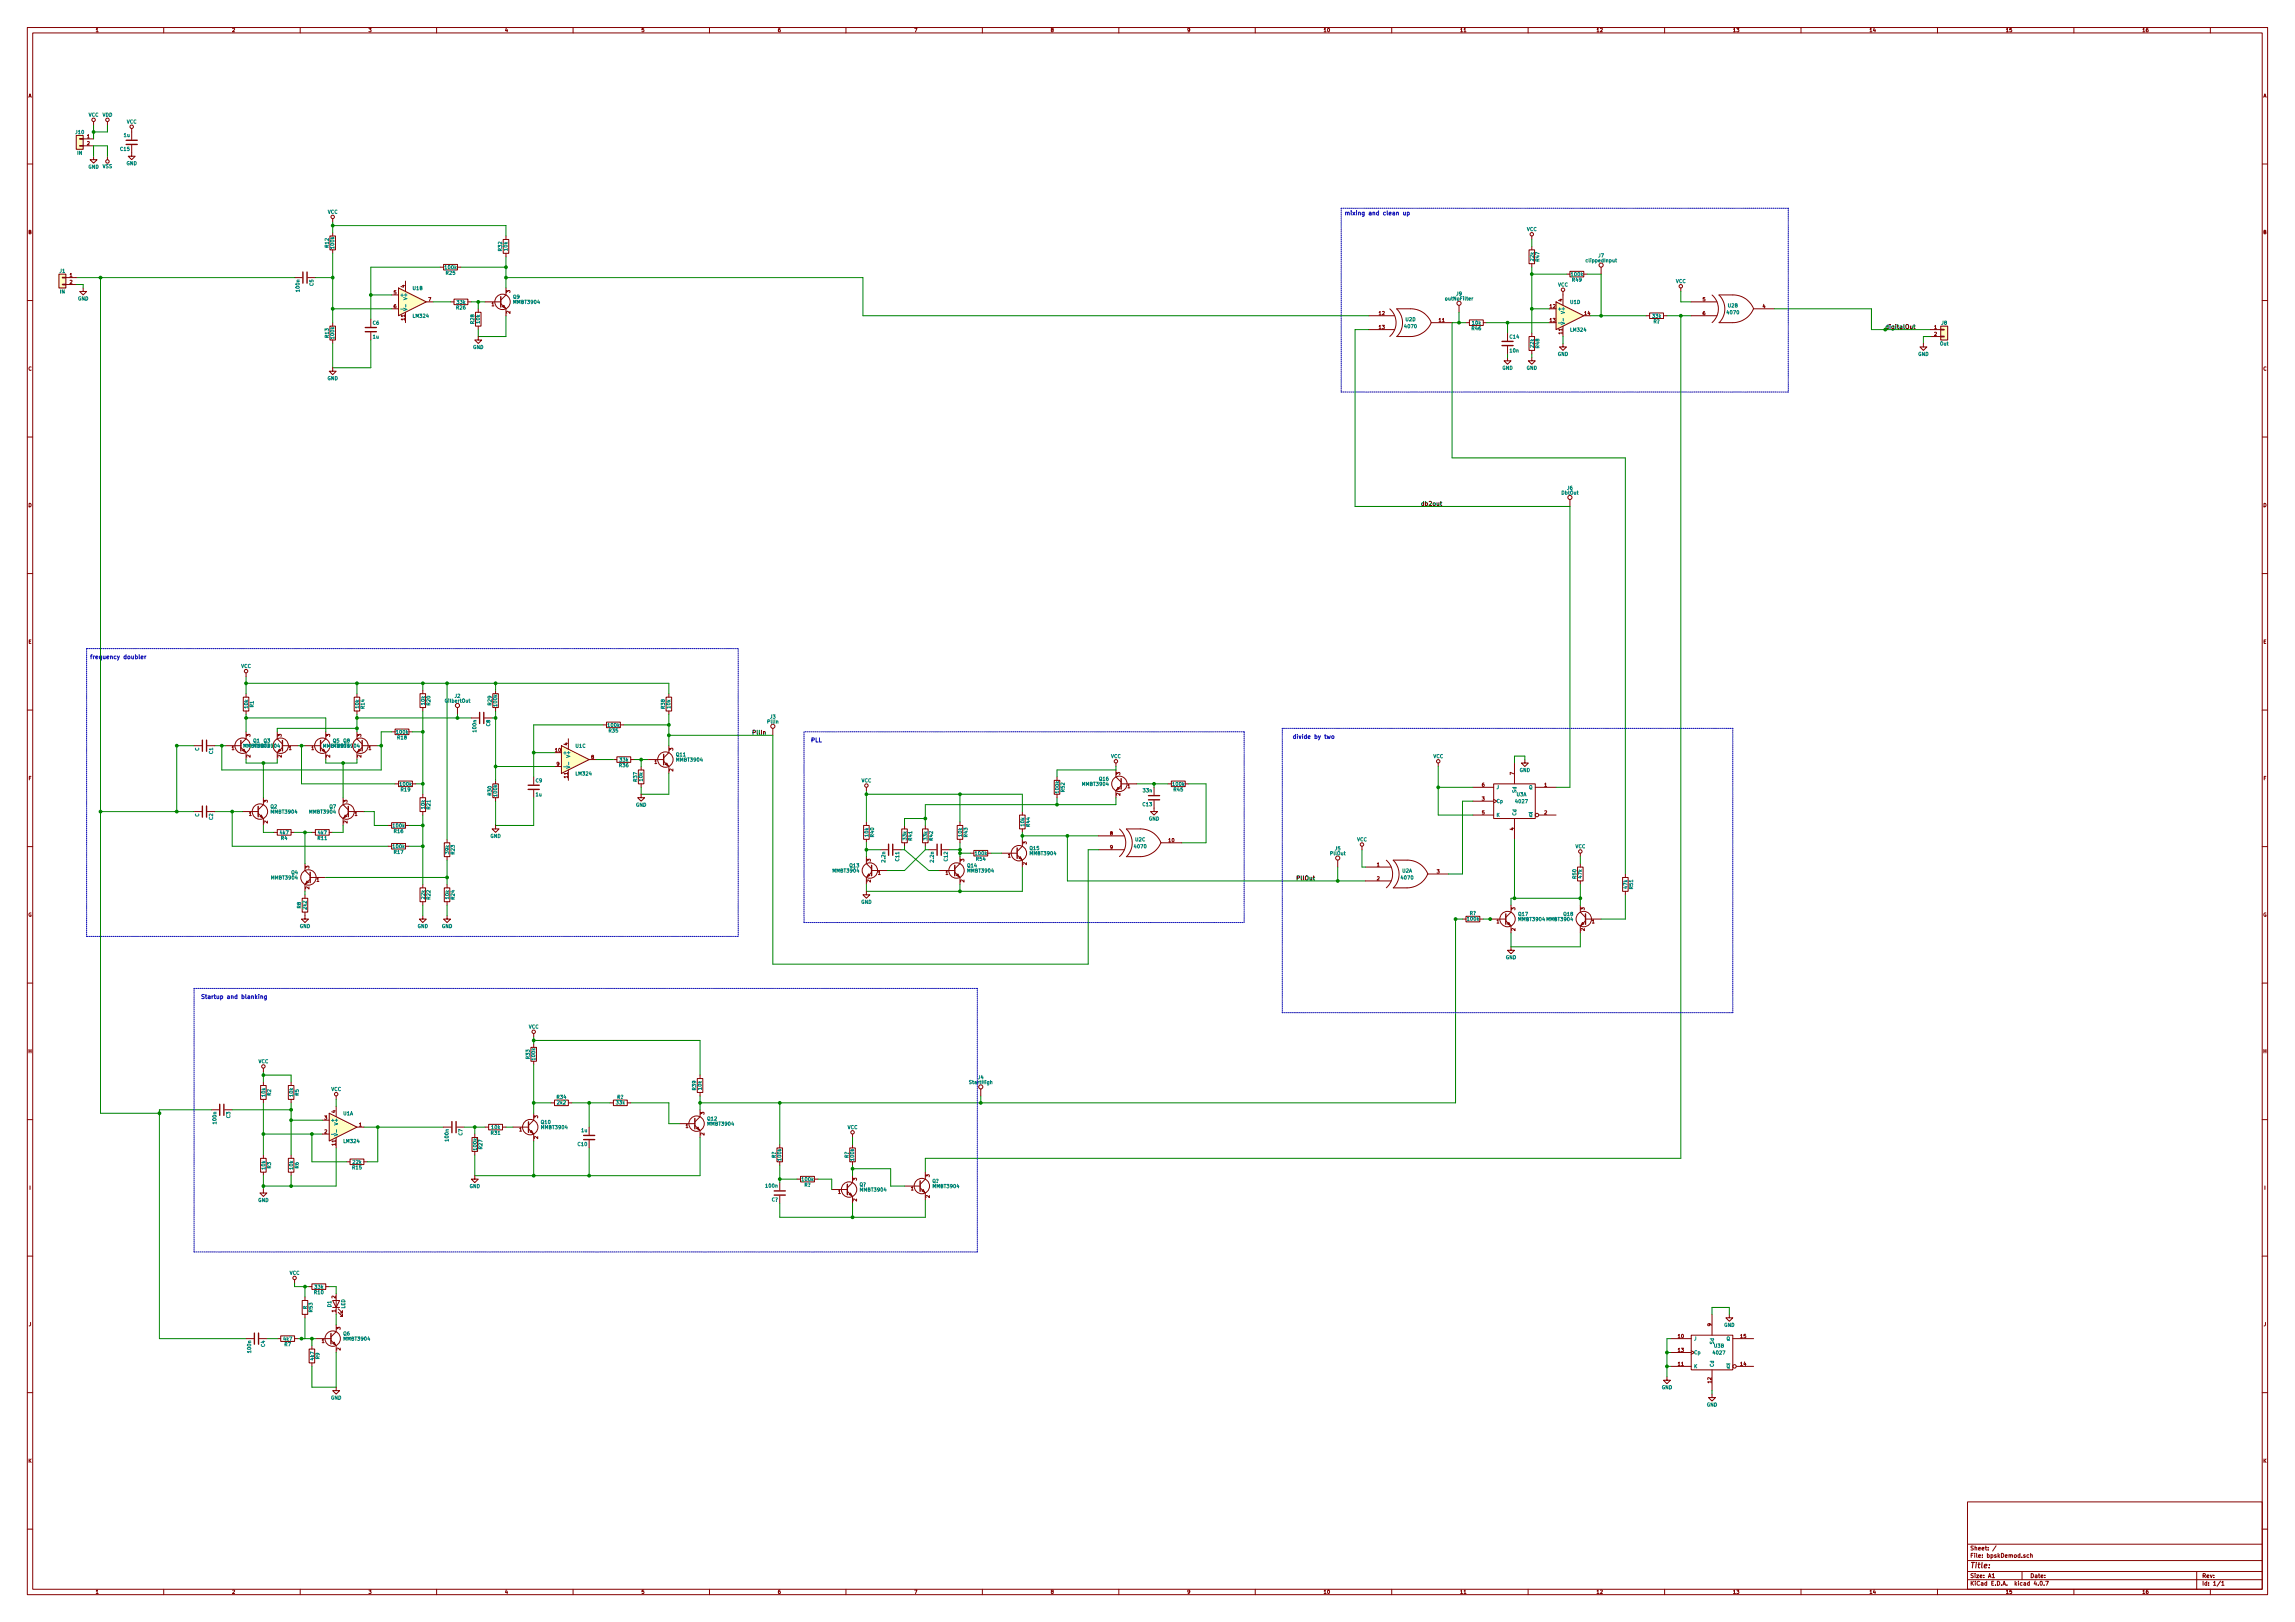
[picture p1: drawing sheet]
<svg xmlns="http://www.w3.org/2000/svg" width="841mm" height="594mm" viewBox="0 0 841 594" stroke-linecap="round" stroke-linejoin="round" font-family="sans-serif">
<defs><g id="words">
<text font-size="2.8" fill="#840000" x="722" y="574.4">Title:</text>
<g font-size="2.1" fill="#0000c2">
<text x="492.8" y="78.8">mixing and clean up</text>
<text x="33" y="241.4">frequency doubler</text>
<text x="297.2" y="271.9">PLL</text>
<text x="473.7" y="270.6">divide by two</text>
<text x="73.7" y="365.8">Startup and blanking</text>
</g>
<text font-size="2.1" fill="#008400" x="690.9" y="120.5">digitalOut</text>
<g font-size="2.1">
<text x="520.7" y="185.2">db2out</text>
<text x="275.6" y="269.1">PllIn</text>
<text x="475" y="322.4">PllOut</text>
</g>
<g font-size="2.1" fill="#840000">
<text x="722" y="567.8">Sheet: /</text>
<text x="722" y="570.5">File: bpskDemod.sch</text>
<text x="722" y="580.7">KiCad E.D.A. kicad 4.0.7</text>
<text x="722" y="577.9">Size: A1</text>
<text x="744" y="577.9">Date:</text>
<text x="807" y="577.9">Rev:</text>
<text x="807" y="580.7">Id: 1/1</text>
</g>
<g font-size="1.8" fill="#840000">
<text x="35" y="11.7">1</text>
<text x="85" y="11.7">2</text>
<text x="135" y="11.7">3</text>
<text x="185" y="11.7">4</text>
<text x="235" y="11.7">5</text>
<text x="285" y="11.7">6</text>
<text x="335" y="11.7">7</text>
<text x="385" y="11.7">8</text>
<text x="435" y="11.7">9</text>
<text x="485" y="11.7">10</text>
<text x="535" y="11.7">11</text>
<text x="585" y="11.7">12</text>
<text x="635" y="11.7">13</text>
<text x="685" y="11.7">14</text>
<text x="735" y="11.7">15</text>
<text x="785" y="11.7">16</text>
<text x="10.4" y="35.7">A</text>
<text x="829.4" y="35.7">A</text>
<text x="31.9" y="50.6">1</text>
<text x="31.9" y="53.2">2</text>
<text x="10.4" y="85.7">B</text>
<text x="829.4" y="85.7">B</text>
<text x="25.6" y="101.4">1</text>
<text x="25.6" y="104">2</text>
<text x="144.3" y="107.8">5</text>
<text x="148.3" y="105.3" transform="rotate(-90 148.3 105.3)">4</text>
<text x="186.9" y="107.2" transform="rotate(-90 186.9 107.2)">3</text>
<text x="144.3" y="112.8">6</text>
<text x="157" y="110.3">7</text>
<text x="180.2" y="112.1">1</text>
<text x="568" y="112.8">12</text>
<text x="572.5" y="110.4" transform="rotate(-90 572.5 110.4)">4</text>
<text x="624" y="110.3">5</text>
<text x="645.9" y="112.8">4</text>
<text x="148.3" y="117.2" transform="rotate(-90 148.3 117.2)">11</text>
<text x="186.9" y="114.9" transform="rotate(-90 186.9 114.9)">2</text>
<text x="505.4" y="115.4">12</text>
<text x="527.4" y="117.9">11</text>
<text x="568" y="117.9">13</text>
<text x="580.7" y="115.4">14</text>
<text x="624" y="115.4">6</text>
<text x="505.4" y="120.5">13</text>
<text x="572.5" y="122.3" transform="rotate(-90 572.5 122.3)">11</text>
<text x="708.8" y="120.5">1</text>
<text x="708.8" y="123">2</text>
<text x="10.4" y="135.7">C</text>
<text x="829.4" y="135.7">C</text>
<text x="10.4" y="185.7">D</text>
<text x="829.4" y="185.7">D</text>
<text x="10.4" y="235.7">E</text>
<text x="829.4" y="235.7">E</text>
<text x="91.7" y="269.8" transform="rotate(-90 91.7 269.8)">3</text>
<text x="103.1" y="269.8" transform="rotate(-90 103.1 269.8)">3</text>
<text x="120.9" y="269.8" transform="rotate(-90 120.9 269.8)">3</text>
<text x="132.3" y="269.8" transform="rotate(-90 132.3 269.8)">3</text>
<text x="84.9" y="274.6">1</text>
<text x="105.9" y="274.6">1</text>
<text x="114.1" y="274.6">1</text>
<text x="135.1" y="274.6">1</text>
<text x="203.5" y="275.4">10</text>
<text x="208" y="273" transform="rotate(-90 208 273)">4</text>
<text x="246.6" y="274.9" transform="rotate(-90 246.6 274.9)">3</text>
<text x="91.7" y="277.4" transform="rotate(-90 91.7 277.4)">2</text>
<text x="103.1" y="277.4" transform="rotate(-90 103.1 277.4)">2</text>
<text x="120.9" y="277.4" transform="rotate(-90 120.9 277.4)">2</text>
<text x="132.3" y="277.4" transform="rotate(-90 132.3 277.4)">2</text>
<text x="204" y="280.5">9</text>
<text x="216.7" y="277.9">8</text>
<text x="239.9" y="279.7">1</text>
<text x="10.5" y="285.7">F</text>
<text x="208" y="284.9" transform="rotate(-90 208 284.9)">11</text>
<text x="246.6" y="282.5" transform="rotate(-90 246.6 282.5)">2</text>
<text x="410.5" y="283.8" transform="rotate(-90 410.5 283.8)">3</text>
<text x="554.7" y="283.8" transform="rotate(-90 554.7 283.8)">7</text>
<text x="829.5" y="285.7">F</text>
<text x="98" y="293.9" transform="rotate(-90 98 293.9)">3</text>
<text x="127.3" y="293.9" transform="rotate(-90 127.3 293.9)">3</text>
<text x="410.5" y="291.4" transform="rotate(-90 410.5 291.4)">2</text>
<text x="413.2" y="288.6">1</text>
<text x="543.1" y="293.2">3</text>
<text x="543.1" y="288.1">6</text>
<text x="565.9" y="288.1">1</text>
<text x="91.3" y="298.8">1</text>
<text x="130" y="298.8">1</text>
<text x="543.1" y="298.3">5</text>
<text x="565.9" y="298.3">2</text>
<text x="98" y="301.5" transform="rotate(-90 98 301.5)">2</text>
<text x="127.3" y="301.5" transform="rotate(-90 127.3 301.5)">2</text>
<text x="406.8" y="305.9">8</text>
<text x="554.7" y="304.1" transform="rotate(-90 554.7 304.1)">4</text>
<text x="376.2" y="309.2" transform="rotate(-90 376.2 309.2)">3</text>
<text x="406.8" y="311">9</text>
<text x="428.3" y="308.4">10</text>
<text x="319" y="315.5" transform="rotate(-90 319 315.5)">3</text>
<text x="353.3" y="315.5" transform="rotate(-90 353.3 315.5)">3</text>
<text x="369.4" y="314">1</text>
<text x="376.2" y="316.8" transform="rotate(-90 376.2 316.8)">2</text>
<text x="504.6" y="317.3">1</text>
<text x="113.3" y="318.1" transform="rotate(-90 113.3 318.1)">3</text>
<text x="116" y="322.9">1</text>
<text x="319" y="323.1" transform="rotate(-90 319 323.1)">2</text>
<text x="321.8" y="320.4">1</text>
<text x="346.5" y="320.4">1</text>
<text x="353.3" y="323.1" transform="rotate(-90 353.3 323.1)">2</text>
<text x="504.6" y="322.4">2</text>
<text x="526.6" y="319.9">3</text>
<text x="113.3" y="325.7" transform="rotate(-90 113.3 325.7)">2</text>
<text x="10.3" y="335.7">G</text>
<text x="555.2" y="333.3" transform="rotate(-90 555.2 333.3)">3</text>
<text x="580.6" y="333.3" transform="rotate(-90 580.6 333.3)">3</text>
<text x="829.3" y="335.7">G</text>
<text x="548.5" y="338.1">1</text>
<text x="555.2" y="340.9" transform="rotate(-90 555.2 340.9)">2</text>
<text x="580.6" y="340.9" transform="rotate(-90 580.6 340.9)">2</text>
<text x="583.4" y="338.1">1</text>
<text x="10.4" y="385.7">H</text>
<text x="829.4" y="385.7">H</text>
<text x="122.9" y="407.6" transform="rotate(-90 122.9 407.6)">4</text>
<text x="118.9" y="410">3</text>
<text x="131.6" y="412.6">1</text>
<text x="197.1" y="409.5" transform="rotate(-90 197.1 409.5)">3</text>
<text x="251.3" y="413.1">1</text>
<text x="258.1" y="408.2" transform="rotate(-90 258.1 408.2)">3</text>
<text x="118.9" y="415.1">2</text>
<text x="122.9" y="419.5" transform="rotate(-90 122.9 419.5)">11</text>
<text x="190.3" y="414.3">1</text>
<text x="197.1" y="417.1" transform="rotate(-90 197.1 417.1)">2</text>
<text x="258.1" y="415.8" transform="rotate(-90 258.1 415.8)">2</text>
<text x="340.6" y="431.1" transform="rotate(-90 340.6 431.1)">3</text>
<text x="10.7" y="435.7">I</text>
<text x="307.2" y="437.2">1</text>
<text x="313.9" y="432.4" transform="rotate(-90 313.9 432.4)">3</text>
<text x="333.8" y="435.9">1</text>
<text x="829.7" y="435.7">I</text>
<text x="313.9" y="440" transform="rotate(-90 313.9 440)">2</text>
<text x="340.6" y="438.7" transform="rotate(-90 340.6 438.7)">2</text>
<text x="122.9" y="475.5" transform="rotate(-90 122.9 475.5)">2</text>
<text x="10.5" y="485.7">J</text>
<text x="122.9" y="480.6" transform="rotate(-90 122.9 480.6)">1</text>
<text x="627.1" y="485.7" transform="rotate(-90 627.1 485.7)">9</text>
<text x="829.5" y="485.7">J</text>
<text x="117.9" y="491.8">1</text>
<text x="124.7" y="487" transform="rotate(-90 124.7 487)">3</text>
<text x="615" y="490">10</text>
<text x="637.8" y="490">15</text>
<text x="124.7" y="494.6" transform="rotate(-90 124.7 494.6)">2</text>
<text x="615" y="495.1">13</text>
<text x="615" y="500.2">11</text>
<text x="637.8" y="500.2">14</text>
<text x="627.1" y="506.5" transform="rotate(-90 627.1 506.5)">12</text>
<text x="10.4" y="535.7">K</text>
<text x="829.4" y="535.7">K</text>
<text x="35" y="583.7">1</text>
<text x="85" y="583.7">2</text>
<text x="135" y="583.7">3</text>
<text x="185" y="583.7">4</text>
<text x="235" y="583.7">5</text>
<text x="285" y="583.7">6</text>
<text x="335" y="583.7">7</text>
<text x="385" y="583.7">8</text>
<text x="435" y="583.7">9</text>
<text x="485" y="583.7">10</text>
<text x="535" y="583.7">11</text>
<text x="585" y="583.7">12</text>
<text x="635" y="583.7">13</text>
<text x="685" y="583.7">14</text>
<text x="735" y="583.7">15</text>
<text x="785" y="583.7">16</text>
</g>
<g font-size="1.8" fill="#008484">
<text x="32.4" y="42.7">VCC</text>
<text x="37.5" y="42.7">VDD</text>
<text x="46.4" y="45.2">VCC</text>
<text x="27.7" y="49">J10</text>
<text x="45.4" y="50.1">1u</text>
<text x="28.3" y="56.7">IN</text>
<text x="44.1" y="55.2">C15</text>
<text x="32.3" y="61.7">GND</text>
<text x="37.6" y="61.6">VSS</text>
<text x="46.3" y="60.5">GND</text>
<text x="120.1" y="78.3">VCC</text>
<text x="559.5" y="84.6">VCC</text>
<text x="120.4" y="90.6" transform="rotate(-90 120.4 90.6)">R12</text>
<text x="122.5" y="90.9" transform="rotate(-90 122.5 90.9)">100k</text>
<text x="183.9" y="91.9" transform="rotate(-90 183.9 91.9)">R32</text>
<text x="186" y="91.7" transform="rotate(-90 186 91.7)">10k</text>
<text x="562.1" y="95.5" transform="rotate(-90 562.1 95.5)">22k</text>
<text x="564.1" y="95.7" transform="rotate(-90 564.1 95.7)">R47</text>
<text x="585.8" y="94.3">J7</text>
<text x="21.9" y="99.8">J1</text>
<text x="163.1" y="98.6">100k</text>
<text x="163.5" y="100.6">R25</text>
<text x="575.9" y="101.1">100k</text>
<text x="581.5" y="96">clippedInput</text>
<text x="22" y="107.5">IN</text>
<text x="109.8" y="106.7" transform="rotate(-90 109.8 106.7)">100n</text>
<text x="114.8" y="104.7" transform="rotate(-90 114.8 104.7)">C5</text>
<text x="151.3" y="106.2">U1B</text>
<text x="570.9" y="104.9">VCC</text>
<text x="576.2" y="103.1">R49</text>
<text x="614.1" y="103.7">VCC</text>
<text x="28.5" y="110">GND</text>
<text x="146.6" y="108.7">+</text>
<text x="149.2" y="109.5" transform="rotate(-90 149.2 109.5)">V+</text>
<text x="167.3" y="113.3">R26</text>
<text x="167.4" y="111.3">33k</text>
<text x="188.1" y="109.4">Q9</text>
<text x="188.3" y="111.3">MMBT3904</text>
<text x="530" y="110">outNoFilter</text>
<text x="533.7" y="108.2">J9</text>
<text x="570.7" y="113.7">+</text>
<text x="575.5" y="111.3">U1D</text>
<text x="633.2" y="112.5">U2B</text>
<text x="136.7" y="118.9">C6</text>
<text x="151.4" y="116.4">LM324</text>
<text x="173.8" y="118.5" transform="rotate(-90 173.8 118.5)">R28</text>
<text x="175.8" y="118.4" transform="rotate(-90 175.8 118.4)">10k</text>
<text x="515.1" y="117.6">U2D</text>
<text x="539.5" y="118.9">10k</text>
<text x="573.4" y="114.6" transform="rotate(-90 573.4 114.6)">V+</text>
<text x="605.6" y="116.4">33k</text>
<text x="605.9" y="118.4">R?</text>
<text x="633" y="115.1">4070</text>
<text x="711.5" y="118.9">J8</text>
<text x="120.4" y="123.6" transform="rotate(-90 120.4 123.6)">R13</text>
<text x="122.5" y="123.9" transform="rotate(-90 122.5 123.9)">100k</text>
<text x="136.7" y="124">1u</text>
<text x="514.9" y="120.2">4070</text>
<text x="539.4" y="120.9">R46</text>
<text x="553.3" y="124">C14</text>
<text x="575.6" y="121.4">LM324</text>
<text x="173.3" y="127.8">GND</text>
<text x="553.3" y="129.1">10n</text>
<text x="562.1" y="127.3" transform="rotate(-90 562.1 127.3)">22k</text>
<text x="564.1" y="127.4" transform="rotate(-90 564.1 127.4)">R48</text>
<text x="570.8" y="130.3">GND</text>
<text x="702.9" y="130.3">GND</text>
<text x="710.9" y="126.5">Out</text>
<text x="550.5" y="135.4">GND</text>
<text x="559.4" y="135.4">GND</text>
<text x="120" y="139.2">GND</text>
<text x="574.3" y="179.3">J6</text>
<text x="572.3" y="181.1">DbtOut</text>
<text x="88.3" y="244.6">VCC</text>
<text x="163.3" y="257.3">GilbertOut</text>
<text x="166.7" y="255.5">J2</text>
<text x="90.9" y="259.4" transform="rotate(-90 90.9 259.4)">10k</text>
<text x="92.9" y="259" transform="rotate(-90 92.9 259)">R1</text>
<text x="131.5" y="259.4" transform="rotate(-90 131.5 259.4)">10k</text>
<text x="133.6" y="259.5" transform="rotate(-90 133.6 259.5)">R14</text>
<text x="155.7" y="258.1" transform="rotate(-90 155.7 258.1)">10k</text>
<text x="157.7" y="258.2" transform="rotate(-90 157.7 258.2)">R20</text>
<text x="180.1" y="258.2" transform="rotate(-90 180.1 258.2)">R29</text>
<text x="182.1" y="258.6" transform="rotate(-90 182.1 258.6)">100k</text>
<text x="243.6" y="259.5" transform="rotate(-90 243.6 259.5)">R38</text>
<text x="245.6" y="259.4" transform="rotate(-90 245.6 259.4)">10k</text>
<text x="282.2" y="263.2">J3</text>
<text x="145.4" y="268.8">100k</text>
<text x="174.5" y="268" transform="rotate(-90 174.5 268)">100n</text>
<text x="179.6" y="266" transform="rotate(-90 179.6 266)">C8</text>
<text x="222.8" y="266.2">100k</text>
<text x="223.2" y="268.2">R35</text>
<text x="281.4" y="264.9">PllIn</text>
<text x="72.9" y="275" transform="rotate(-90 72.9 275)">C</text>
<text x="92.8" y="271.9">Q1</text>
<text x="93.1" y="273.8">MMBT3904</text>
<text x="96.6" y="271.9">Q3</text>
<text x="122" y="271.9">Q5</text>
<text x="122.3" y="273.8">MMBT3904</text>
<text x="125.8" y="271.9">Q8</text>
<text x="145.7" y="270.8">R18</text>
<text x="211" y="273.8">U1C</text>
<text x="78" y="276.1" transform="rotate(-90 78 276.1)">C1</text>
<text x="206.2" y="276.3">+</text>
<text x="208.9" y="277.1" transform="rotate(-90 208.9 277.1)">V+</text>
<text x="227" y="280.9">R36</text>
<text x="227.1" y="278.9">33k</text>
<text x="247.9" y="277">Q11</text>
<text x="248" y="278.9">MMBT3904</text>
<text x="407.1" y="277.6">VCC</text>
<text x="525.2" y="277.6">VCC</text>
<text x="146.6" y="287.8">100k</text>
<text x="196.3" y="286.5">C9</text>
<text x="211.1" y="284">LM324</text>
<text x="233.5" y="286.2" transform="rotate(-90 233.5 286.2)">R37</text>
<text x="235.5" y="286" transform="rotate(-90 235.5 286)">10k</text>
<text x="315.6" y="286.5">VCC</text>
<text x="396.8" y="287.8">MMBT3904</text>
<text x="402.8" y="285.9">Q16</text>
<text x="429.8" y="287.8">100k</text>
<text x="556.8" y="282.7">GND</text>
<text x="147" y="289.8">R19</text>
<text x="180.1" y="291.3" transform="rotate(-90 180.1 291.3)">R30</text>
<text x="182.1" y="291.6" transform="rotate(-90 182.1 291.6)">100k</text>
<text x="196.4" y="291.6">1u</text>
<text x="388.1" y="290.3" transform="rotate(-90 388.1 290.3)">100k</text>
<text x="390.1" y="290" transform="rotate(-90 390.1 290)">R52</text>
<text x="418.9" y="290.2">33n</text>
<text x="430.2" y="289.8">R45</text>
<text x="548.4" y="289">J</text>
<text x="555.6" y="290.4" transform="rotate(-90 555.6 290.4)">Sd</text>
<text x="555.8" y="291.6">U3A</text>
<text x="560.2" y="289">Q</text>
<text x="72.9" y="299.2" transform="rotate(-90 72.9 299.2)">C</text>
<text x="99.2" y="296.1">Q2</text>
<text x="99.4" y="298">MMBT3904</text>
<text x="113.6" y="298">MMBT3904</text>
<text x="120.8" y="296.1">Q7</text>
<text x="155.7" y="296.2" transform="rotate(-90 155.7 296.2)">10k</text>
<text x="157.7" y="296.3" transform="rotate(-90 157.7 296.3)">R21</text>
<text x="233" y="295.4">GND</text>
<text x="418.8" y="295.2">C13</text>
<text x="548.4" y="294.1">Cp</text>
<text x="548.4" y="299.2">K</text>
<text x="555.6" y="294.2">4027</text>
<text x="555.6" y="298.8" transform="rotate(-90 555.6 298.8)">Cd</text>
<text x="560.2" y="299.2">Q</text>
<text x="78" y="300.3" transform="rotate(-90 78 300.3)">C2</text>
<text x="102.7" y="305.6">4k7</text>
<text x="116.6" y="305.6">4k7</text>
<text x="144.1" y="303">100k</text>
<text x="144.4" y="305.1">R16</text>
<text x="375.4" y="302.5" transform="rotate(-90 375.4 302.5)">10k</text>
<text x="377.4" y="302.7" transform="rotate(-90 377.4 302.7)">R44</text>
<text x="421" y="300.5">GND</text>
<text x="103" y="307.6">R4</text>
<text x="116.5" y="307.6">R11</text>
<text x="144.1" y="310.7">100k</text>
<text x="179.7" y="306.9">GND</text>
<text x="318.2" y="306.3" transform="rotate(-90 318.2 306.3)">10k</text>
<text x="320.2" y="306.5" transform="rotate(-90 320.2 306.5)">R40</text>
<text x="332.2" y="307.6" transform="rotate(-90 332.2 307.6)">33k</text>
<text x="334.2" y="307.8" transform="rotate(-90 334.2 307.8)">R41</text>
<text x="339.8" y="307.6" transform="rotate(-90 339.8 307.6)">33k</text>
<text x="341.8" y="307.8" transform="rotate(-90 341.8 307.8)">R42</text>
<text x="352.5" y="306.3" transform="rotate(-90 352.5 306.3)">10k</text>
<text x="354.5" y="306.5" transform="rotate(-90 354.5 306.5)">R43</text>
<text x="377.4" y="311.3">Q15</text>
<text x="415.9" y="310.7">4070</text>
<text x="416.1" y="308.1">U2C</text>
<text x="489.3" y="311.4">J5</text>
<text x="497.3" y="308.1">VCC</text>
<text x="577.3" y="310.7">VCC</text>
<text x="144.4" y="312.7">R17</text>
<text x="164.5" y="312.7" transform="rotate(-90 164.5 312.7)">39k</text>
<text x="166.6" y="312.8" transform="rotate(-90 166.6 312.8)">R23</text>
<text x="311.4" y="317.6">Q13</text>
<text x="324.4" y="315.7" transform="rotate(-90 324.4 315.7)">2.2n</text>
<text x="329.5" y="315.3" transform="rotate(-90 329.5 315.3)">C11</text>
<text x="342.2" y="315.7" transform="rotate(-90 342.2 315.7)">2.2n</text>
<text x="347.2" y="315.3" transform="rotate(-90 347.2 315.3)">C12</text>
<text x="354.5" y="317.6">Q14</text>
<text x="357.5" y="313.2">100k</text>
<text x="357.8" y="315.2">R54</text>
<text x="377.6" y="313.2">MMBT3904</text>
<text x="487.6" y="313.2">PllOut</text>
<text x="99.6" y="322.1">MMBT3904</text>
<text x="106.8" y="320.2">Q4</text>
<text x="305.3" y="319.6">MMBT3904</text>
<text x="354.7" y="319.6">MMBT3904</text>
<text x="513.7" y="322.1">4070</text>
<text x="513.9" y="319.6">U2A</text>
<text x="577.6" y="321.7" transform="rotate(-90 577.6 321.7)">R50</text>
<text x="579.7" y="321.6" transform="rotate(-90 579.7 321.6)">47k</text>
<text x="155.7" y="329.2" transform="rotate(-90 155.7 329.2)">22k</text>
<text x="157.7" y="329.4" transform="rotate(-90 157.7 329.4)">R22</text>
<text x="164.5" y="329.2" transform="rotate(-90 164.5 329.2)">10k</text>
<text x="166.6" y="329.4" transform="rotate(-90 166.6 329.4)">R24</text>
<text x="596.3" y="325.4" transform="rotate(-90 596.3 325.4)">47k</text>
<text x="598.4" y="325.5" transform="rotate(-90 598.4 325.5)">R51</text>
<text x="110.3" y="332.7" transform="rotate(-90 110.3 332.7)">R8</text>
<text x="112.3" y="333" transform="rotate(-90 112.3 333)">2k2</text>
<text x="315.5" y="331">GND</text>
<text x="538.6" y="335.1">R?</text>
<text x="556.5" y="335.4">Q17</text>
<text x="573" y="335.4">Q18</text>
<text x="109.8" y="339.9">GND</text>
<text x="153" y="339.9">GND</text>
<text x="161.9" y="339.9">GND</text>
<text x="537.8" y="337.2">100k</text>
<text x="556.6" y="337.3">MMBT3904 MMBT3904</text>
<text x="551.8" y="351.3">GND</text>
<text x="193.7" y="376.7">VCC</text>
<text x="94.7" y="389.4">VCC</text>
<text x="194.1" y="387.8" transform="rotate(-90 194.1 387.8)">R33</text>
<text x="196.1" y="388.1" transform="rotate(-90 196.1 388.1)">100k</text>
<text x="358.4" y="395.2">J4</text>
<text x="97.2" y="401.6" transform="rotate(-90 97.2 401.6)">10k</text>
<text x="99.3" y="401.2" transform="rotate(-90 99.3 401.2)">R2</text>
<text x="107.4" y="401.6" transform="rotate(-90 107.4 401.6)">10k</text>
<text x="109.4" y="401.2" transform="rotate(-90 109.4 401.2)">R5</text>
<text x="121.3" y="399.6">VCC</text>
<text x="255" y="399.2" transform="rotate(-90 255 399.2)">R39</text>
<text x="257.1" y="399.1" transform="rotate(-90 257.1 399.1)">10k</text>
<text x="355.4" y="397">StartHigh</text>
<text x="204.1" y="402.4">R34</text>
<text x="204.3" y="404.5">2k2</text>
<text x="225.9" y="404.5">33k</text>
<text x="226.1" y="402.4">R?</text>
<text x="79.3" y="411.5" transform="rotate(-90 79.3 411.5)">100n</text>
<text x="84.4" y="409.5" transform="rotate(-90 84.4 409.5)">C3</text>
<text x="121.2" y="410.9">+</text>
<text x="123.8" y="411.7" transform="rotate(-90 123.8 411.7)">V+</text>
<text x="125.8" y="408.5">U1A</text>
<text x="180.1" y="413.5">10k</text>
<text x="198.3" y="411.6">Q10</text>
<text x="198.5" y="413.5">MMBT3904</text>
<text x="259.3" y="410.4">Q12</text>
<text x="259.5" y="412.3">MMBT3904</text>
<text x="310.6" y="413.5">VCC</text>
<text x="126" y="418.6">LM324</text>
<text x="164.4" y="417.9" transform="rotate(-90 164.4 417.9)">100n</text>
<text x="169.4" y="415.8" transform="rotate(-90 169.4 415.8)">C7</text>
<text x="180" y="415.6">R31</text>
<text x="211.8" y="419.7">C10</text>
<text x="213.1" y="414.6">1u</text>
<text x="174.7" y="421.1" transform="rotate(-90 174.7 421.1)">100k</text>
<text x="176.7" y="420.8" transform="rotate(-90 176.7 420.8)">R27</text>
<text x="284.3" y="424.2" transform="rotate(-90 284.3 424.2)">R?</text>
<text x="286.3" y="424.9" transform="rotate(-90 286.3 424.9)">100k</text>
<text x="310.9" y="424.2" transform="rotate(-90 310.9 424.2)">R?</text>
<text x="313" y="424.9" transform="rotate(-90 313 424.9)">100k</text>
<text x="97.2" y="428.3" transform="rotate(-90 97.2 428.3)">10k</text>
<text x="99.3" y="427.9" transform="rotate(-90 99.3 427.9)">R3</text>
<text x="107.4" y="428.3" transform="rotate(-90 107.4 428.3)">10k</text>
<text x="109.4" y="427.9" transform="rotate(-90 109.4 427.9)">R6</text>
<text x="129.2" y="428.3">R15</text>
<text x="129.3" y="426.2">22k</text>
<text x="172" y="435.1">GND</text>
<text x="280.7" y="434.9">100n</text>
<text x="294" y="432.6">100k</text>
<text x="294.7" y="434.6">R?</text>
<text x="314.9" y="434.5">Q?</text>
<text x="315.3" y="436.4">MMBT3904</text>
<text x="341.6" y="433.2">Q?</text>
<text x="342" y="435.1">MMBT3904</text>
<text x="94.6" y="440.2">GND</text>
<text x="282.8" y="440">C?</text>
<text x="106.1" y="466.9">VCC</text>
<text x="115.2" y="474">R10</text>
<text x="115.4" y="472">33k</text>
<text x="112.5" y="479.5" transform="rotate(-90 112.5 479.5)">R</text>
<text x="121.4" y="478.7" transform="rotate(-90 121.4 478.7)">D1</text>
<text x="126.4" y="479.3" transform="rotate(-90 126.4 479.3)">LED</text>
<text x="114.5" y="480.5" transform="rotate(-90 114.5 480.5)">R53</text>
<text x="631.8" y="485.9">GND</text>
<text x="103.9" y="491">4k7</text>
<text x="125.8" y="489.1">Q6</text>
<text x="126.1" y="491">MMBT3904</text>
<text x="620.8" y="490.9">J</text>
<text x="632.6" y="490.9">Q</text>
<text x="92" y="495.3" transform="rotate(-90 92 495.3)">100n</text>
<text x="97.1" y="493.3" transform="rotate(-90 97.1 493.3)">C4</text>
<text x="104.3" y="493">R7</text>
<text x="117" y="497.8" transform="rotate(-90 117 497.8)">R9</text>
<text x="620.8" y="496">Cp</text>
<text x="628" y="496.1">4027</text>
<text x="628" y="492.3" transform="rotate(-90 628 492.3)">Sd</text>
<text x="628.2" y="493.5">U3B</text>
<text x="115" y="498.1" transform="rotate(-90 115 498.1)">4k7</text>
<text x="620.8" y="501.1">K</text>
<text x="628" y="500.7" transform="rotate(-90 628 500.7)">Cd</text>
<text x="632.6" y="501.1">Q</text>
<text x="608.9" y="508.8">GND</text>
<text x="121.2" y="512.6">GND</text>
<text x="625.4" y="515.1">GND</text>
</g>
</g></defs>
<g fill="none" stroke="#840000" stroke-width=".37">
<path d="M10 10.1h821v574h-821zM12 12.1h817v570h-817zM60 10.1v2M110 10.1v2M160 10.1v2M210 10.1v2M260 10.1v2M310 10.1v2M360 10.1v2M410 10.1v2M460 10.1v2M510 10.1v2"/>
<path d="M560 10.1v2M610 10.1v2M660 10.1v2M710 10.1v2M760 10.1v2M810 10.1v2M27.9 49.6h2.6v5.1h-2.6zM29.2 53.3h1.3v.2h-1.3zM29.2 50.7h1.3v.3h-1.3zM30.5 50.9h3.8M30.5 53.4h3.8M34.3 57.2v1.3h1.3l-1.3 1.3-1.3-1.3h1.3"/>
<path d="M34.3 44.5v1.3M39.4 44.5v1.3M39.4 57.2v1.3M48.3 53.2v4h1.2l-1.2 1.3-1.3-1.3h1.3M48.3 47.1v4M10 60.1h2M829 60.1h2M120.9 86.4h2v5.1h-2zM121.9 80.1v1.3M121.9 85.2v1.2M121.9 91.5v1.3M161.3 97.9h1.3"/>
<path d="M162.6 96.8h5v2.1h-5zM167.6 97.9h1.3M184.4 87.7h2v5.1h-2zM185.4 86.4v1.3M185.4 92.8v1.3M560.3 91.5h2.1v5.1h-2.1zM561.3 86.4v1.3M561.3 90.2v1.3M561.3 96.6v1.3M575.3 99.4h5.1v2h-5.1zM586.7 97.9v2.5M10 110.1h2"/>
<path d="M21.6 100.4h2.5v5.1h-2.5zM22.9 104.1h1.2v.2h-1.2zM22.9 101.5h1.2v.3h-1.2zM24.1 101.7h3.8M24.1 104.2h3.8M30.5 105.5v1.3h1.2l-1.2 1.2-1.3-1.2h1.3M107.9 101.7h2.8M112.8 101.7h2.8M120.9 119.5h2v5h-2zM121.9 118.2v1.3M135.9 116.9v2.8M143.5 113.1h2.5"/>
<path d="M143.5 108h2.5M146 105.5l10.2 5.1-10.2 5zM148.6 102.9v3.9M148.6 114.4v3.8M156.2 110.6h2.5M165.1 110.6h1.3M166.4 109.5h5v2.1h-5zM171.4 110.6h1.3M174.2 114.4h2.1v5.1h-2.1zM175.3 113.1v1.3M175.3 119.5v1.2M177.8 110.6h5.7"/>
<path d="M183.5 111.2l1.9 1.9v2.5M185.4 105.5v2.5l-1.9 1.9M501.6 115.6h9.4M509.3 113.1a6.7 6.7 0 0 1 0 10.1M511.8 113.2l5.1-.1a8 8 0 0 1 7.6 5.1 8.3 8.3 0 0 1-7.6 5.1h-5a7.1 7.1 0 0 0-.1-10.1zM524.5 118.2h7.6M534.7 111.8v2.6M537.2 118.2h1.3M538.5 117.2h5.1v2h-5.1zM543.6 118.2h1.2M570.2 110.6l10.2 5-10.2 5.1zM572.8 106.8v5"/>
<path d="M572.8 119.5v3.8M574 100.4h1.3M580.4 100.4h1.3M603.2 115.6h1.3M604.5 114.6h5.1v2.1h-5.1zM609.6 115.6h1.3M615.9 105.5v1.3M619.8 115.6h9.4M619.8 110.6h9.4M627.4 108a6.7 6.7 0 0 1 0 10.2M629.9 108h5.1a8 8 0 0 1 7.6 5.1h7.6M629.9 108.1a7.1 7.1 0 0 1 .1 10.1"/>
<path d="M642.6 113.1a8.3 8.3 0 0 1-7.6 5.1h-5.1M711.2 119.5h2.5v5h-2.5zM829 110.1h2M121.9 134.7v1.3h1.3l-1.3 1.2-1.3-1.2h1.3M121.9 124.5v1.3M135.9 121.7v2.8M175.3 123.3v1.2h1.2l-1.2 1.3-1.3-1.3h1.3M501.6 120.7h9.4M552.4 130.9v1.3h1.3l-1.3 1.2-1.2-1.2h1.2M552.4 122v2.8M552.4 126.8v2.8M560.3 123.3h2.1v5h-2.1z"/>
<path d="M561.3 130.9v1.3h1.3l-1.3 1.2-1.2-1.2h1.2M561.3 122v1.3M561.3 128.3v1.3M572.8 125.8v1.3h1.2l-1.2 1.2-1.3-1.2h1.3M704.8 125.8v1.3h1.3l-1.3 1.2-1.2-1.2h1.2M707.4 123.3h3.8M707.4 120.7h3.8M711.2 123.1h1.3v.3h-1.3zM711.2 120.6h1.3v.3h-1.3zM10 160.1h2M829 160.1h2M575.3 183v2.5"/>
<path d="M10 210.1h2M829 210.1h2M89.2 255.3h2v5.1h-2zM90.2 246.5v1.2M90.2 254.1v1.2M129.8 255.3h2v5.1h-2zM130.8 254.1v1.2M153.9 254.1h2.1v5.1h-2.1zM154.9 252.8v1.3M154.9 259.2v1.2M167.6 259.2v2.5M180.6 254.1h2v5.1h-2z"/>
<path d="M181.6 252.8v1.3M181.6 259.2v1.2M244.1 255.3h2v5.1h-2zM245.1 254.1v1.2M10 260.1h2M71.1 273.1h2.8M75.9 273.1h2.8M82.5 273.1h5.8M88.3 273.8l1.9 1.9v2.5M90.2 268v2.6l-1.9 1.9M90.2 260.4v1.3M101.6 268v2.6l1.9 1.9"/>
<path d="M103.5 273.8l-1.9 1.9v2.5M103.5 273.1h5.7M111.8 273.1h5.7M117.5 273.8l1.9 1.9v2.5M119.4 268v2.6l-1.9 1.9M130.8 268v2.6l1.9 1.9M130.8 260.4v1.3M132.7 273.8l-1.9 1.9v2.5M132.7 273.1h5.7M143.5 268h1.3M144.8 267h5.1v2.1h-5.1zM149.9 268h1.2"/>
<path d="M172.7 263h2.8M177.5 263h2.8M205.7 273.1l10.2 5.1-10.2 5.1zM208.3 270.6v3.8M215.9 278.2h2.5M221 265.5h1.2M222.2 264.5h5.1v2h-5.1zM224.8 278.2h1.3M226.1 277.2h5v2h-5zM227.3 265.5h1.3M231.1 278.2h1.3M237.5 278.2h5.7"/>
<path d="M243.2 278.8l1.9 1.9v2.6M245.1 273.1v2.6l-1.9 1.9M245.1 260.4v1.3M283.2 266.8v2.5M408.9 279.5v1.2M527 279.5v1.2M555 279.5v7.6M558.8 278.2v1.3h1.3l-1.3 1.2-1.3-1.2h1.3M829 260.1h2M71.1 297.3h2.8M75.9 297.3h2.8M88.9 297.3h5.7"/>
<path d="M94.6 297.9l1.9 1.9v2.5M96.5 292.2v2.5l-1.9 1.9M125.7 292.2v2.5l1.9 1.9M127.6 297.9l-1.9 1.9v2.5M127.6 297.3h5.7M144.8 287.1h1.2M146 286.1h5.1v2h-5.1zM151.1 287.1h1.3M153.9 292.2h2.1v5.1h-2.1zM154.9 290.9v1.3M154.9 297.3v1.2M180.6 287.1h2v5.1h-2z"/>
<path d="M181.6 285.8v1.3M181.6 292.2v1.2M195.6 284.6v2.7M195.6 289.4v2.8M203.2 280.7h2.5M208.3 282v3.8M233.9 282h2.1v5.1h-2.1zM234.9 290.9v1.3h1.3l-1.3 1.2-1.2-1.2h1.2M234.9 280.7v1.3M234.9 287.1v1.3M317.5 288.4v1.2M373.6 298.5h2.1v5.1h-2.1z"/>
<path d="M374.6 297.3v1.2M386.3 285.8h2.1v5.1h-2.1zM387.3 284.6v1.2M387.3 290.9v1.3M408.9 282v2.6l1.9 1.9M410.8 287.7l-1.9 1.9v2.6M410.8 287.1h5.8M422.9 293.2v4.1h1.3l-1.3 1.2-1.3-1.2h1.3M422.9 288.4v2.8M428 287.1h1.3M429.3 286.1h5v2h-5zM434.3 287.1h1.3"/>
<path d="M539.7 288.4h7.7M539.7 298.5h7.7M539.7 293.4h7.7M547.4 287.1h15.2v12.7h-15.2zM547.4 292.8l1.2 .6-1.2 .7M555 299.8v7.6M562.6 288.4h7.6M563.9 298.5h6.3M10 310.1h2M100.3 304.9h1.3M101.6 303.9h5.1v2h-5.1zM106.7 304.9h1.2"/>
<path d="M111.8 316.3v2.5l1.9 1.9M114.3 304.9h1.3M115.6 303.9h5v2h-5zM120.6 304.9h1.3M142.2 302.3h1.3M142.2 310h1.3M143.5 301.3h5.1v2h-5.1zM143.5 308.9h5.1v2.1h-5.1zM148.6 302.3h1.3M148.6 310h1.3M162.8 308.7h2v5.1h-2zM163.8 307.4v1.3"/>
<path d="M163.8 313.8v1.2M181.6 302.3v1.3h1.3l-1.3 1.3-1.3-1.3h1.3M316.5 302.3h2v5.1h-2zM317.5 313.8v2.5l1.9 1.9M317.5 301.1v1.2M317.5 307.4v1.3M319.4 319.5l-1.9 1.9v2.5M319.4 318.8h5.7M322.6 311.2h2.8M327.4 311.2h2.8M330.5 303.6h2v5.1h-2zM331.5 302.3v1.3"/>
<path d="M331.5 308.7v1.3M338.1 303.6h2v5.1h-2zM339.1 302.3v1.3M339.1 308.7v1.3M340.4 311.2h2.8M344.2 318.8h5.7M345.2 311.2h2.8M349.9 319.5l1.9 1.9v2.5M350.8 302.3h2v5.1h-2zM351.8 313.8v2.5l-1.9 1.9M351.8 301.1v1.2M351.8 307.4v1.3"/>
<path d="M355.6 312.5h1.3M356.9 311.5h5v2h-5zM361.9 312.5h1.3M367 312.5h5.7M372.7 313.1l1.9 1.9v2.6M374.6 307.4v2.6l-1.9 1.9M374.6 303.6v1.3M402.6 311.2h9.4M402.6 306.1h9.4M410.2 303.6a6.7 6.7 0 0 1 0 10.1M412.7 303.6h5.2a8 8 0 0 1 7.5 5.1M412.8 303.7a7.1 7.1 0 0 1 0 10.1"/>
<path d="M425.4 308.7a8.3 8.3 0 0 1-7.6 5.1h-5.1M425.4 308.7h7.7M490.2 315v2.6M499.1 310v1.2M500.4 317.6h9.4M508 315.1a6.7 6.7 0 0 1 0 10.1M578.1 317.6h2v5.1h-2zM579.1 312.5v1.3M579.1 316.3v1.3M829 310.1h2M110.7 329h2.1v5.1h-2.1zM111.8 334.1v2.5h1.2l-1.2 1.3-1.3-1.3h1.3"/>
<path d="M111.8 327.7v1.3M113.7 322l-1.9 1.9v2.6M113.7 321.4h5.7M153.9 325.2h2.1v5.1h-2.1zM154.9 335.4v1.2h1.3l-1.3 1.3-1.2-1.3h1.2M154.9 323.9v1.3M154.9 330.3v1.2M162.8 325.2h2v5.1h-2zM163.8 335.4v1.2h1.3l-1.3 1.3-1.2-1.3h1.2M163.8 323.9v1.3M163.8 330.3v1.2M317.5 326.5v1.2h1.3l-1.3 1.3-1.3-1.3h1.3"/>
<path d="M500.4 322.7h9.4M523.2 320.1a8.3 8.3 0 0 1-7.6 5.1h-5.1M523.2 320.1a8 8 0 0 0-7.6-5.1l-5 .1a7.1 7.1 0 0 1 0 10.1M523.2 320.1h7.7M535.9 336.6h1.3M537.2 335.6h5.1v2h-5.1zM542.3 336.6h1.3M546.1 336.6h5.7M551.8 337.3l1.9 1.9v2.5M553.7 331.5v2.6l-1.9 1.9M579.1 331.5v2.6l1.9 1.9M579.1 322.7v1.2"/>
<path d="M581 337.3l-1.9 1.9v2.5M581 336.6h5.7M594.6 321.4h2v5.1h-2zM595.6 320.1v1.3M595.6 326.5v1.2M553.7 346.8v1.3h1.3l-1.3 1.2-1.3-1.2h1.3M10 360.1h2M195.6 378.5v1.3M829 360.1h2M95.5 397.6h2v5.1h-2zM96.5 391.2v1.3M96.5 396.3v1.3"/>
<path d="M105.7 397.6h2v5.1h-2zM106.7 396.3v1.3M194.6 383.6h2v5.1h-2zM195.6 382.3v1.3M195.6 388.7v1.3M255.5 395h2.1v5.1h-2.1zM256.5 393.8v1.2M359.4 398.9v2.5M10 410.1h2M77.5 406.5h2.8M82.3 406.5h2.8M96.5 402.7v1.2"/>
<path d="M106.7 402.7v1.2M118.1 415.4h2.5M118.1 410.3h2.5M120.6 407.7l10.2 5.1-10.2 5.1zM123.2 401.4v1.3M123.2 405.2v3.8M123.2 416.6v3.8M130.8 412.8h2.5M162.6 412.8h2.8M167.4 412.8h2.8M173 416.6h2v5.1h-2zM174 415.4v1.2"/>
<path d="M177.8 412.8h1.3M179.1 411.8h5v2h-5zM184.1 412.8h1.3M188 412.8h5.7M193.7 413.5l1.9 1.9v2.5M195.6 407.7v2.6l-1.9 1.9M201.9 403.9h1.3M203.2 402.9h5.1v2h-5.1zM208.3 403.9h1.2M215.9 412.8v2.8M215.9 417.6v2.8M223.5 403.9h1.3"/>
<path d="M224.8 402.9h5.1v2h-5.1zM229.9 403.9h1.2M248.9 411.6h5.7M254.6 412.2l1.9 1.9v2.5M256.5 400.1v1.3M256.5 406.5v2.5l-1.9 1.9M285.7 419.2v1.2M312.4 415.4v1.2M312.4 419.2v1.2M829 410.1h2M95.5 424.3h2v5h-2zM96.5 435.7v1.3h1.3l-1.3 1.2-1.3-1.2h1.3"/>
<path d="M96.5 423v1.3M96.5 429.3v1.3M105.7 424.3h2v5h-2zM106.7 423v1.3M106.7 429.3v1.3M127 425.5h1.3M128.3 424.5h5v2h-5zM133.3 425.5h1.3M174 430.6v1.3h1.3l-1.3 1.2-1.3-1.2h1.3M174 421.7v1.3M284.7 420.4h2.1v5.1h-2.1zM285.7 425.5v1.3"/>
<path d="M285.7 433.1v2.8M285.7 438v2.8M292.1 431.9h1.3M293.4 430.9h5v2h-5zM298.4 431.9h1.3M304.8 435.7h5.7M310.5 436.3l1.9 1.9v2.6M311.4 420.4h2v5.1h-2zM312.4 430.6v2.5l-1.9 1.9M312.4 425.5v1.3M331.5 434.4h5.7M337.2 435l1.9 2v2.5"/>
<path d="M339.1 429.3v2.6l-1.9 1.9M10 460.1h2M107.9 468.7v1.3M110.7 476.3h2.1v5.1h-2.1zM111.8 475.1v1.2M113 471.2h1.3M114.3 470.2h5.1v2.1h-5.1zM119.4 471.2h1.2M121.9 476.3h2.6l-1.3 2.6zM121.9 478.9h2.6M123.2 473.8v7.6M124 479.4l1.5 1.5v-.8v.8h-.8"/>
<path d="M829 460.1h2M90.2 490.3h2.8M95 490.3h2.8M101.6 490.3h1.3M102.9 489.3h5v2h-5zM107.9 490.3h1.3M111.8 481.4v1.3M113.3 494.1h2v5.1h-2zM114.3 492.8v1.3M114.3 499.2v1.3M115.6 490.3h5.7M121.3 490.9l1.9 1.9v2.6"/>
<path d="M123.2 485.2v2.6l-1.9 1.9M124 480.6l1.5 1.6v-.8v.8h-.8M612.1 490.3h7.7M612.1 495.4h7.7M619.8 489h15.2v12.7h-15.2zM619.8 494.7l1.2 .7-1.2 .6M627.4 481.4v7.6M633.7 481.4v1.3h1.3l-1.3 1.2-1.2-1.2h1.2M635 490.3h7.6M10 510.1h2M123.2 508.1v1.2h1.3l-1.3 1.3-1.3-1.3h1.3M610.9 504.3v1.2h1.2l-1.2 1.3-1.3-1.3h1.3"/>
<path d="M612.1 500.5h7.7M627.4 510.6v1.3h1.2l-1.2 1.3-1.3-1.3h1.3M627.4 501.7v7.6M636.3 500.5h6.3M829 510.1h2M721 550.1h108v32h-108zM10 560.1h2M721 578.6h108M721 575.6h108M721 571.6h108M721 565.6h108M730.1 576.8l.4-.5v1.5"/>
<path d="M730.1 577.8h.8M731.5 566.2l-1.3 1.9M741 575.6v3M742.1 569.5l-.5 .1 .5 .4v.4h-.5M743.5 569.5l-.4-.1-.3 .3v.6l.7 .1M744.1 569.6l.6-.1 .1 .9M744.1 568.9v1.5M745.8 579.1l-.4 1.1h1M747.7 579.3l.2-.2a.69 .69 0 0 1 .6 .8 .69 .69 0 0 1-.8 .6zM749.6 579.1h1l-.6 1.5M805 575.6v6.5M813.7 579.1l-1.2 1.9"/>
<path d="M814.2 579.6l.4-.5v1.5M829 560.1h2M60 582.1v2M110 582.1v2M160 582.1v2M210 582.1v2M260 582.1v2M310 582.1v2M360 582.1v2M410 582.1v2M460 582.1v2M510 582.1v2"/>
<path d="M560 582.1v2M610 582.1v2M660 582.1v2M710 582.1v2M746.9 580.5v.1M749.1 580.5v.1M760 582.1v2M810 582.1v2M814.2 580.6h.8"/>
<circle cx="34.3" cy="43.9" r=".63"/>
<circle cx="39.4" cy="43.9" r=".63"/>
<circle cx="39.4" cy="59.1" r=".63"/>
<circle cx="48.3" cy="46.4" r=".63"/>
<circle cx="121.9" cy="79.4" r=".63"/>
<circle cx="561.3" cy="85.8" r=".63"/>
<circle cx="586.7" cy="97.1" r=".76"/>
<circle cx="184.1" cy="110.6" r="2.82"/>
<circle cx="534.7" cy="111.1" r=".76"/>
<circle cx="572.8" cy="106.1" r=".63"/>
<circle cx="615.9" cy="104.8" r=".63"/>
<circle cx="575.3" cy="182.2" r=".76"/>
<circle cx="90.2" cy="245.8" r=".63"/>
<circle cx="167.6" cy="258.4" r=".76"/>
<circle cx="88.9" cy="273.1" r="2.82"/>
<circle cx="102.9" cy="273.1" r="2.82"/>
<circle cx="118.1" cy="273.1" r="2.82"/>
<circle cx="132.1" cy="273.1" r="2.82"/>
<circle cx="243.8" cy="278.2" r="2.82"/>
<circle cx="283.2" cy="266" r=".76"/>
<circle cx="408.9" cy="278.8" r=".63"/>
<circle cx="527" cy="278.8" r=".63"/>
<circle cx="95.2" cy="297.3" r="2.82"/>
<circle cx="127" cy="297.3" r="2.82"/>
<circle cx="317.5" cy="287.7" r=".63"/>
<circle cx="410.2" cy="287.1" r="2.82"/>
<circle cx="563.2" cy="298.5" r=".63"/>
<circle cx="318.8" cy="318.8" r="2.82"/>
<circle cx="350.5" cy="318.8" r="2.82"/>
<circle cx="373.4" cy="312.5" r="2.82"/>
<circle cx="490.2" cy="314.3" r=".76"/>
<circle cx="499.1" cy="309.3" r=".63"/>
<circle cx="579.1" cy="311.9" r=".63"/>
<circle cx="113" cy="321.4" r="2.82"/>
<circle cx="552.4" cy="336.6" r="2.82"/>
<circle cx="580.4" cy="336.6" r="2.82"/>
<circle cx="195.6" cy="377.9" r=".63"/>
<circle cx="96.5" cy="390.6" r=".63"/>
<circle cx="359.4" cy="398.1" r=".76"/>
<circle cx="123.2" cy="400.8" r=".63"/>
<circle cx="194.3" cy="412.8" r="2.82"/>
<circle cx="255.3" cy="411.6" r="2.82"/>
<circle cx="312.4" cy="414.7" r=".63"/>
<circle cx="311.1" cy="435.7" r="2.82"/>
<circle cx="337.8" cy="434.4" r="2.82"/>
<circle cx="107.9" cy="468.1" r=".63"/>
<circle cx="121.9" cy="490.3" r="2.82"/>
<circle cx="635.6" cy="500.5" r=".63"/>
</g>
<g fill="none" stroke="#840000" stroke-width=".51">
<path d="M46.2 51.4h4.1M46.2 52.9h4.1M111 99.6v4.1M112.5 99.6v4.1M133.9 120h4M183.5 108.7v3.8M133.9 121.5h4M550.4 126.6h4.1M550.4 125h4.1M74.2 271.1v4.1M75.7 271.1v4.1M88.3 271.2v3.8"/>
<path d="M103.5 271.2v3.8M117.5 271.2v3.8M132.7 271.2v3.8M175.8 260.9v4.1M177.3 260.9v4.1M243.2 276.3v3.8M74.2 295.2v4.1M75.7 295.2v4.1M94.6 295.3v3.9M127.6 295.3v3.9M193.5 289.1h4.1M193.5 287.6h4.1"/>
<path d="M410.8 285.2v3.8M420.9 291.4h4M420.9 292.9h4M113.7 319.5v3.8M319.4 316.9v3.8M325.6 309.2v4.1M327.2 309.2v4.1M343.4 309.2v4.1M344.9 309.2v4.1M349.9 316.9v3.8M372.7 310.6v3.8M551.8 334.7v3.8"/>
<path d="M581 334.7v3.8M80.5 404.4v4.1M82 404.4v4.1M165.6 410.8v4.1M167.1 410.8v4.1M193.7 410.9v3.8M213.9 415.9h4M213.9 417.4h4M254.6 409.6v3.9M283.7 436.2h4.1M283.7 437.7h4.1M310.5 433.8v3.8"/>
<path d="M337.2 432.5v3.8M93.2 488.3v4M94.7 488.3v4M121.3 488.4v3.8"/>
</g>
<g fill="#840000" stroke="#840000" stroke-width=".37">
<path d="M350.5 320.6l.5-.5 .5 1z"/>
<path d="M318.3 320.1l.5 .5-1 .5z"/>
<path d="M373.4 314.3l.5-.5 .5 1z"/>
<path d="M409.7 288.4l.5 .5-1 .5z"/>
<path d="M95.2 299l.6-.5 .5 1z"/>
<path d="M126.5 298.5l.5 .5-1 .5z"/>
<path d="M112.5 322.7l.5 .5-1 .5z"/>
<path d="M88.9 274.9l.5-.5 .5 1z"/>
<path d="M102.4 274.4l.5 .5-1 .5z"/>
<path d="M118.1 274.9l.5-.5 .5 1z"/>
<path d="M131.6 274.4l.5 .5-1 .5z"/>
<path d="M243.8 280l.5-.5 .6 1z"/>
<path d="M184.1 112.3l.6-.5 .5 1z"/>
<path d="M194.3 414.6l.5-.5 .5 1z"/>
<path d="M121.9 492.1l.5-.5 .5 1z"/>
<path d="M255.3 413.3l.5-.5 .5 1z"/>
<path d="M553 337.9l.5 1-1.1-.5z"/>
<path d="M579.9 337.9l.5 .5-1 .5z"/>
<path d="M311.1 437.5l.6-.5 .5 1z"/>
<path d="M337.8 436.2l.5-.5 .5 1z"/>
</g>
<g fill="none" stroke="#008400" stroke-width=".37">
<path d="M34.3 45.8v5.1M34.3 57.2v-3.8h5.1v3.8M39.4 45.8v2.5h-5.1M121.9 82.6h63.5v3.8M121.9 81.4v3.8M121.9 92.8v25.4M161.3 97.9h-25.4v19M168.9 97.9h16.5M185.4 94.1v11.4M561.3 87.7v2.5M561.3 97.9v24.1M27.9 101.7h80"/>
<path d="M27.9 104.2h2.6v1.3M36.8 101.7v306h21.6M115.6 101.7h6.3M121.9 113.1h21.6M135.9 108h7.6M158.7 110.6h6.4M172.7 110.6h5.1M175.3 110.6v2.5M185.4 101.7h130.8v13.9h185.4M185.4 115.6v7.7h-10.1v-2.6M534.7 114.4v3.8M537.2 118.2h-5.1v49.5h63.5v152.4"/>
<path d="M544.8 118.2h22.9M552.4 118.2v3.8M561.3 113.1h6.4M561.3 100.4h12.7M581.7 100.4h5v15.2M582.9 115.6h20.3M610.9 115.6h8.9M615.9 115.6v308.7h-276.8v5M615.9 106.8v3.8h3.9M650.2 113.1h35.6v7.6h21.6M135.9 124.5v10.2h-14v-8.9M501.6 120.7h-5v64.8h78.7v102.9h-5.1"/>
<path d="M552.4 129.6v1.3M561.3 129.6v1.3M572.8 123.3v2.5M707.4 123.3h-2.6v2.5M90.2 247.7v6.4M90.2 250.3h154.9v3.8M130.8 250.3v3.8M154.9 250.3v2.5M163.8 250.3v57.1M181.6 250.3v2.5M71.1 273.1h-6.3v24.2M78.7 273.1h3.8"/>
<path d="M90.2 261.7v6.3M90.2 278.2v1.3h11.4v-1.3M90.2 263h29.2v5M96.5 279.5v12.7M109.2 273.1h2.6M110.5 273.1v14h34.3M119.4 278.2v1.3h11.4v-1.3M125.7 279.5v12.7M130.8 263h41.9M130.8 266.8h-29.2v1.2M130.8 261.7v6.3M138.4 273.1h1.3"/>
<path d="M143.5 268h-3.8v14h-58.4v-8.9M151.1 268h3.8M154.9 260.4v30.5M167.6 261.7v1.3M180.3 263h1.3M181.6 260.4v25.4M195.6 275.7h7.6M218.4 278.2h6.4M221 265.5h-25.4v19.1M228.6 265.5h16.5M232.4 278.2h5.1M234.9 278.2v2.5"/>
<path d="M245.1 269.3h38.1v83.8h115.6v-41.9h3.8M245.1 261.7v11.4M558.8 278.2v-1.3h-3.8v2.6M36.8 297.3h34.3M78.7 297.3h10.2M85.1 297.3v12.7h57.1M133.3 297.3h3.9v5h5M152.4 287.1h2.5M154.9 298.5v25.4M181.6 280.7h21.6M195.6 292.2v10.1h-14v-8.9M245.1 283.3v7.6h-10.2v-2.5"/>
<path d="M317.5 289.6v11.5M317.5 290.9h57.1v6.4M339.1 299.8h-7.6v2.5M351.8 290.9v10.2M387.3 292.2v2.5M408.9 292.2v2.5h-69.8v7.6M408.9 280.7v1.3h-21.6v2.6M416.6 287.1h11.4M422.9 287.1v1.3M435.6 287.1h6.4v21.6h-8.9M527 288.4h12.7M527 280.7v17.8h12.7"/>
<path d="M539.7 293.4h-3.8v26.7h-5M96.5 302.3v2.6h3.8M107.9 304.9h6.4M111.8 304.9v11.4M125.7 302.3v2.6h-3.8M149.9 302.3h5M149.9 310h5M163.8 315v8.9M317.5 308.7v5.1M317.5 311.2h5.1M330.2 311.2h1.3M331.5 311.2l8.9 7.6h3.8"/>
<path d="M331.5 310v1.2M339.1 311.2h1.3M339.1 311.2l-7.6 7.6h-6.4M339.1 310v1.2M348 311.2h3.8M351.8 308.7v5.1M351.8 312.5h3.8M363.2 312.5h3.8M374.6 317.6v8.9h-57.1v-2.6M374.6 304.9v2.5M374.6 306.1h28M391.2 306.1v16.6h109.2"/>
<path d="M490.2 317.6v5.1M499.1 311.2v6.4h1.3M555 307.4v21.6M579.1 313.8v2.5M111.8 326.5v1.2M119.4 321.4h44.4M154.9 331.5v3.9M163.8 331.5v3.9M351.8 323.9v2.6M535.9 336.6h-2.5v67.3h-276.9M543.6 336.6h2.5M579.1 323.9v7.6"/>
<path d="M579.1 329h-25.4v2.5M595.6 327.7v8.9h-8.9M553.7 341.7v5.1h25.4v-5.1M195.6 379.8v2.5M96.5 392.5v3.8M96.5 393.8h10.2v2.5M195.6 390v17.7M195.6 381.1h60.9v12.7M77.5 406.5h-19.1v83.8h31.8M85.1 406.5h21.6M96.5 403.9v19.1M96.5 415.4h21.6"/>
<path d="M106.7 410.3h11.4M106.7 403.9v19.1M114.3 415.4v10.1h12.7M123.2 402.7v2.5M133.3 412.8h29.3M138.4 412.8v12.7h-3.8M170.2 412.8h7.6M174 412.8v2.6M185.4 412.8h2.6M195.6 417.9v12.7M195.6 403.9h6.3M209.5 403.9h14"/>
<path d="M215.9 403.9v8.9M231.1 403.9h14v7.7h3.8M256.5 416.6v14h-82.5v-7.6M256.5 401.4v5.1M285.7 403.9v15.3M312.4 416.6v2.6M359.4 401.4v2.5M96.5 430.6v5.1M106.7 430.6v3.8M123.2 420.4v14h-26.7M215.9 420.4v10.2M285.7 426.8v6.3"/>
<path d="M285.7 431.9h6.4M299.7 431.9h5.1v3.8M312.4 428.1h14v6.3h5.1M312.4 426.8v3.8M339.1 439.5v6.3h-53.4v-5M312.4 440.8v5M107.9 470v1.2h5.1M111.8 471.2v3.9M120.6 471.2h2.6v2.6M97.8 490.3h3.8M109.2 490.3h6.4M111.8 482.7v7.6"/>
<path d="M114.3 490.3v2.5M123.2 481.4v3.8M123.2 495.4v12.7h-8.9v-7.6M610.9 495.4h1.2M612.1 490.3h-1.2v14M627.4 481.4v-2.5h6.3v2.5M610.9 500.5h1.2M627.4 509.3v1.3"/>
</g>
<g fill="#008400" stroke="#008400" stroke-width=".37">
<circle cx="317.5" cy="311.2" r=".51"/>
<circle cx="351.8" cy="312.5" r=".51"/>
<circle cx="351.8" cy="311.2" r=".51"/>
<circle cx="351.8" cy="326.5" r=".51"/>
<circle cx="351.8" cy="290.9" r=".51"/>
<circle cx="317.5" cy="290.9" r=".51"/>
<circle cx="374.6" cy="306.1" r=".51"/>
<circle cx="422.9" cy="287.1" r=".51"/>
<circle cx="339.1" cy="299.8" r=".51"/>
<circle cx="111.8" cy="304.9" r=".51"/>
<circle cx="90.2" cy="263" r=".51"/>
<circle cx="130.8" cy="266.8" r=".51"/>
<circle cx="130.8" cy="250.3" r=".51"/>
<circle cx="154.9" cy="268" r=".51"/>
<circle cx="96.5" cy="279.5" r=".51"/>
<circle cx="125.7" cy="279.5" r=".51"/>
<circle cx="139.7" cy="273.1" r=".51"/>
<circle cx="110.5" cy="273.1" r=".51"/>
<circle cx="154.9" cy="287.1" r=".51"/>
<circle cx="81.3" cy="273.1" r=".51"/>
<circle cx="154.9" cy="302.3" r=".51"/>
<circle cx="154.9" cy="310" r=".51"/>
<circle cx="85.1" cy="297.3" r=".51"/>
<circle cx="64.8" cy="297.3" r=".51"/>
<circle cx="234.9" cy="278.2" r=".51"/>
<circle cx="195.6" cy="275.7" r=".51"/>
<circle cx="245.1" cy="265.5" r=".51"/>
<circle cx="163.8" cy="321.4" r=".51"/>
<circle cx="154.9" cy="250.3" r=".51"/>
<circle cx="181.6" cy="280.7" r=".51"/>
<circle cx="163.8" cy="250.3" r=".51"/>
<circle cx="181.6" cy="250.3" r=".51"/>
<circle cx="130.8" cy="263" r=".51"/>
<circle cx="181.6" cy="263" r=".51"/>
<circle cx="90.2" cy="250.3" r=".51"/>
<circle cx="245.1" cy="269.3" r=".51"/>
<circle cx="391.2" cy="306.1" r=".51"/>
<circle cx="552.4" cy="118.2" r=".51"/>
<circle cx="561.3" cy="113.1" r=".51"/>
<circle cx="561.3" cy="100.4" r=".51"/>
<circle cx="586.7" cy="115.6" r=".51"/>
<circle cx="175.3" cy="110.6" r=".51"/>
<circle cx="135.9" cy="108" r=".51"/>
<circle cx="185.4" cy="97.9" r=".51"/>
<circle cx="121.9" cy="113.1" r=".51"/>
<circle cx="121.9" cy="82.6" r=".51"/>
<circle cx="185.4" cy="101.7" r=".51"/>
<circle cx="121.9" cy="101.7" r=".51"/>
<circle cx="64.8" cy="273.1" r=".51"/>
<circle cx="106.7" cy="410.3" r=".51"/>
<circle cx="96.5" cy="415.4" r=".51"/>
<circle cx="106.7" cy="434.4" r=".51"/>
<circle cx="114.3" cy="415.4" r=".51"/>
<circle cx="96.5" cy="434.4" r=".51"/>
<circle cx="106.7" cy="406.5" r=".51"/>
<circle cx="96.5" cy="393.8" r=".51"/>
<circle cx="138.4" cy="412.8" r=".51"/>
<circle cx="527" cy="288.4" r=".51"/>
<circle cx="174" cy="412.8" r=".51"/>
<circle cx="114.3" cy="490.3" r=".51"/>
<circle cx="195.6" cy="381.1" r=".51"/>
<circle cx="195.6" cy="430.6" r=".51"/>
<circle cx="195.6" cy="403.9" r=".51"/>
<circle cx="256.5" cy="403.9" r=".51"/>
<circle cx="215.9" cy="430.6" r=".51"/>
<circle cx="215.9" cy="403.9" r=".51"/>
<circle cx="579.1" cy="329" r=".51"/>
<circle cx="555" cy="329" r=".51"/>
<circle cx="546.1" cy="336.6" r=".51"/>
<circle cx="36.8" cy="297.3" r=".51"/>
<circle cx="58.4" cy="407.7" r=".51"/>
<circle cx="36.8" cy="101.7" r=".51"/>
<circle cx="387.3" cy="294.7" r=".51"/>
<circle cx="110.5" cy="490.3" r=".51"/>
<circle cx="111.8" cy="471.2" r=".51"/>
<circle cx="167.6" cy="263" r=".51"/>
<circle cx="610.9" cy="500.5" r=".51"/>
<circle cx="610.9" cy="495.4" r=".51"/>
<circle cx="490.2" cy="322.7" r=".51"/>
<circle cx="359.4" cy="403.9" r=".51"/>
<circle cx="534.7" cy="118.2" r=".51"/>
<circle cx="34.3" cy="48.3" r=".51"/>
<circle cx="533.4" cy="336.6" r=".51"/>
<circle cx="312.4" cy="445.8" r=".51"/>
<circle cx="285.7" cy="431.9" r=".51"/>
<circle cx="285.7" cy="403.9" r=".51"/>
<circle cx="312.4" cy="428.1" r=".51"/>
<circle cx="615.9" cy="115.6" r=".51"/>
</g>
<g fill="none" stroke="#0000c2" stroke-width=".37" stroke-dasharray=".3 .4">
<path d="M491.5 76.3v67.3M491.5 76.3h163.8M655.3 76.3v67.3M491.5 143.6h163.8M31.7 237.6h238.8M31.7 237.6v105.4M270.5 237.6v105.4M294.6 268v69.9M455.9 268h-161.3M469.9 266.8v104.1M635 266.8h-165.1M294.6 337.9h161.3"/>
<path d="M455.9 337.9v-69.9M31.7 343h238.8M71.1 362v96.5M358.1 362h-287M469.9 370.9h165.1M635 370.9v-104.1M71.1 458.5h287M358.1 458.5v-96.5"/>
</g>
<g fill="none" stroke="#008484" stroke-width=".37">
<path d="M592 95.1h.5M592.2 94.7v1.1l.3 .2M146.9 113.2h.9M147.9 112.9l1.3 .4-1.3 .4M148.7 111.5v1M539.4 109.1v.9M539.8 109.1l-.4 .2M571 118.3h1M572.1 118l1.3 .4-1.3 .4M572.9 116.6v.9M171.8 256.4h.5M172 256v1.1l.3 .2"/>
<path d="M89.4 273.8v-1.3l.4 .9 .4-.9v1.3M90.8 273.8v-1.3l.4 .9 .4-.9v1.3M92.3 273.1l.6-.1v-.4l-.6-.1v1.3h.4l.3-.4-.3-.3M118.6 273.8v-1.3l.4 .9 .4-.9v1.3M120 273.8v-1.3l.4 .9 .5-.9v1.3M121.5 273.1l.6-.1v-.4l-.6-.1v1.3h.4l.3-.4-.3-.3M208.4 279.1v1M206.6 280.8h.9M207.6 280.5l1.3 .5-1.3 .4M363 396.2h.5v.8M121.5 415.5h.9M122.5 415.2l1.3 .4-1.3 .4"/>
<path d="M123.3 413.8v.9"/>
</g>
<g fill="none" stroke="#0000c2" stroke-width=".37">
<path d="M511.8 77.9l.6-.1 .1 .9M514.3 77.7l.1 1 .6-.1M515 77.7v1M515.7 77.8l.5-.1 .3 .3-.2 .7h-.6M515.7 77.7v1.5M51 239.8v1.3l.2 .2M51.7 240.8l.8-.2-.1-.2-.7 .1 .1 .7h.6M53.1 240.3v1M53.5 240.3l-.4 .3M486.4 269.5l.2 1 .3-.7 .3 .7 .3-1M488.1 269.6h.6v.8h-.6zM93.8 365.2l.4 .6"/>
<path d="M94.2 364.7l-.6 .6M94.8 364.2v.2M94.8 364.7v1.1M95.6 364.9l.6-.1v1M95.6 364.7v1.1M97.6 364.7v1.3l-.3 .3-.3-.1M97.6 364.8l-.4-.1-.3 .3 .1 .7h.6"/>
</g>
<g fill="#ffffc2" stroke="#ffffc2" stroke-width=".37">
<path d="M205.7 273.1l10.2 5.1-10.2 5.1z"/>
<path d="M570.2 110.6l10.2 5-10.2 5.1z"/>
<path d="M146 105.5l10.2 5.1-10.2 5z"/>
<path d="M120.6 407.7l10.2 5.1-10.2 5.1z"/>
<path d="M21.6 100.4h2.5v5.1h-2.5z"/>
<path d="M711.2 119.5h2.5v5h-2.5z"/>
<path d="M27.9 49.6h2.6v5.1h-2.6z"/>
</g>
<path d="M700.1 119.4l.1 .9 .5-.1M700.7 119.4v1M701.2 119.4h.6M701.4 118.9v1.3l.4 .2M527.8 184.1h.6M528 183.6v1.4l.4 .2M279.8 268.1l.6-.1v1M481.2 321.3h.6M481.4 320.8v1.3l.4 .2" fill="none" stroke="#000" stroke-width=".37"/>
<use href="#words"/>
</svg>
